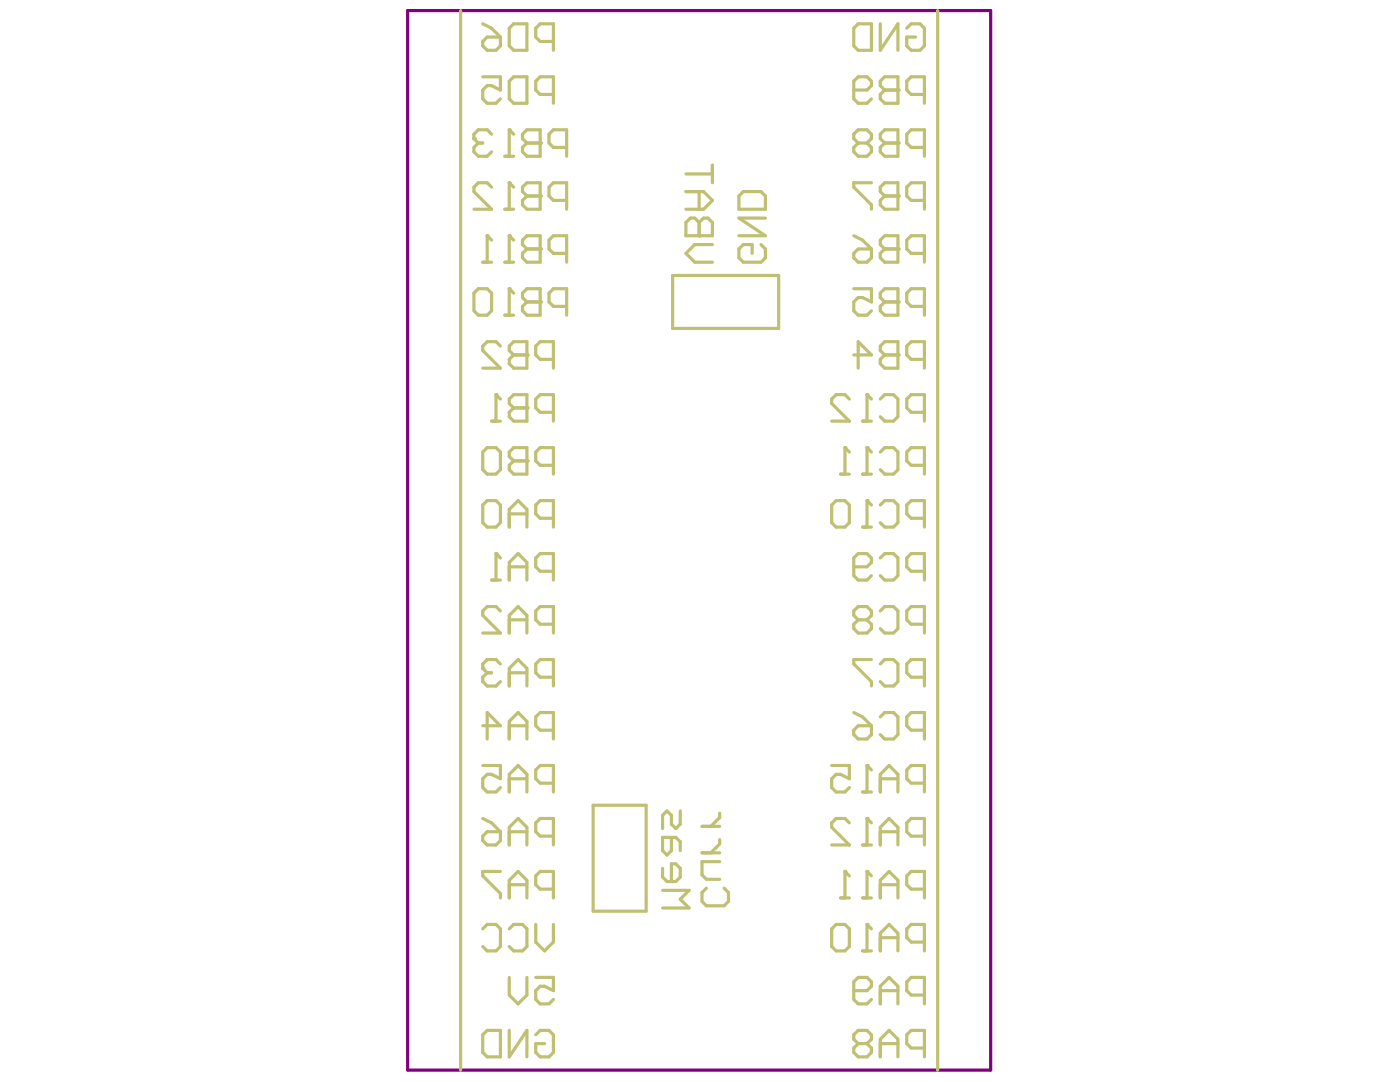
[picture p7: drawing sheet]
<svg xmlns="http://www.w3.org/2000/svg" width="279mm" height="216mm" viewBox="0 0 279 216" stroke-linecap="round" stroke-linejoin="round" font-family="sans-serif">
<path d="M81.4 2.1h116.3v211.4h-116.3z" fill="none" stroke="#800080" stroke-width=".63"/>
<path d="M91.9 2.1v211.4M187.1 2.1v211.4M134.2 55h21.2v10.5h-21.2zM105.2 78.7v5.3h-2.7l-.9-.8v-.9l.9-.9h2.7M110.4 82.3h-2.6l-.9-.9v-1.8l.9-.9h2.6v5.3M118.4 160.7h10.6v21.1h-10.6z" fill="none" stroke="#c0c073" stroke-width=".63"/>
<circle cx="105.2" cy="81.4" r=".32" fill="#c0c073"/>
<path d="M99 78.7v5.3M105.2 78.7h-2.7l-.9 .9v.9l.9 .9h2.7M98.1 84h1.8" fill="none" stroke="#c0c073" stroke-width=".63"/>
<circle cx="99" cy="78.7" r=".32" fill="#c0c073"/>
<path d="M99 78.7l.9 .9M172.1 168.6h1.8M173 163.3v5.3M175.7 168.6v-3.5l1.7-1.8 1.8 1.8v3.5M175.7 166h3.5M184.5 166.8h-2.7l-.8-.8v-1.8l.8-.9h2.7v5.3M171.3 208.2l-.9-.8v-.9l.9-.9h1.7l.9 .9v.9l-.9 .8M171.3 208.2h1.7M171.3 208.2l-.9 .9v.9l.9 .9h1.7l.9-.9v-.9l-.9-.9M175.7 210.9v-3.5l1.7-1.8 1.8 1.8v3.5M175.7 208.2h3.5M184.5 209.1h-2.7l-.8-.9v-1.7l.8-.9h2.7v5.3" fill="none" stroke="#c0c073" stroke-width=".63"/>
<circle cx="173" cy="163.3" r=".32" fill="#c0c073"/>
<path d="M173 78.7v5.3M175.7 79.6l.9-.9h1.7l.9 .9v3.6l-.9 .8h-1.7l-.9-.8M172.1 84h1.8M184.5 82.3h-2.7l-.8-.9v-1.8l.8-.9h2.7v5.3M171.3 123.7l-.9-.9v-.9l.9-.9h1.7l.9 .9v.9l-.9 .9M171.3 123.7l-.9 .9v.8l.9 .9h1.7l.9-.9v-.8l-.9-.9M171.3 123.7h1.7M175.7 121.9l.9-.9h1.7l.9 .9v3.5l-.9 .9h-1.7l-.9-.9M184.5 124.6h-2.7l-.8-.9v-1.8l.8-.9h2.7v5.3M169.5 164.2l-.9-.9h-1.7l-.9 .9v.9l3.5 3.5h-3.5M173 163.3l.9 .9" fill="none" stroke="#c0c073" stroke-width=".63"/>
<circle cx="173" cy="78.7" r=".32" fill="#c0c073"/>
<path d="M179.2 36.5v5.3h-2.6l-.9-.9v-.9l.9-.9h2.6M184.5 40h-2.7l-.8-.9v-1.8l.8-.8h2.7v5.3M169.5 79.6l-.9-.9h-1.7l-.9 .9v.9l3.5 3.5h-3.5M173 78.7l.9 .9" fill="none" stroke="#c0c073" stroke-width=".63"/>
<circle cx="179.2" cy="39.1" r=".32" fill="#c0c073"/>
<path d="M173.9 36.5h-3.5v.8l3.5 3.6v.9M179.2 36.5h-2.6l-.9 .8v.9l.9 .9h2.6M98.1 115.7h1.8M99 110.5v5.2M101.6 115.7v-3.5l1.8-1.7 1.8 1.7v3.5M101.6 113.1h3.6M110.4 114h-2.6l-.9-.9v-1.8l.9-.8h2.6v5.2" fill="none" stroke="#c0c073" stroke-width=".63"/>
<circle cx="99" cy="110.5" r=".32" fill="#c0c073"/>
<path d="M139.5 47v-2.6l-.9-.9h-.8l-.9 .9v2.6h5.3M142.2 48.8h-3.6l-1.7 1.8 1.7 1.7h3.6M99 110.5l.9 .8" fill="none" stroke="#c0c073" stroke-width=".63"/>
<circle cx="139.5" cy="47" r=".32" fill="#c0c073"/>
<g fill="none" stroke="#c0c073" stroke-width=".63">
<path d="M136.9 38.2h3.5l1.8 1.8-1.8 1.8h-3.5M136.9 34.7h5.3M139.5 38.2v3.6M142.2 32.9v3.6M147.5 39.1l.8-.9h3.6l.9 .9v2.7h-5.3zM139.5 47v-2.6l.9-.9h.9l.9 .9v2.6M151.9 48.8l.9 .9v1.7l-.9 .9h-3.6l-.8-.9v-1.7l.8-.9h1.8v1.8M152.8 43.5h-5.3l5.3 3.5h-5.3M172.1 189.7h1.8M173 184.5v5.2M175.7 189.7v-3.5l1.7-1.7 1.8 1.7v3.5M175.7 187.1h3.5"/>
<path d="M184.5 188h-2.7l-.8-.9v-1.8l.8-.8h2.7v5.2"/>
</g>
<circle cx="173" cy="184.5" r=".32" fill="#c0c073"/>
<path d="M172.1 179.2h1.8M173 173.9v5.3M175.7 179.2v-3.6l1.7-1.7 1.8 1.7v3.6M175.7 176.5h3.5M184.5 177.4h-2.7l-.8-.9v-1.7l.8-.9h2.7v5.3M166 185.3l.9-.8h1.7l.9 .8v3.6l-.9 .8h-1.7l-.9-.8zM173 184.5l.9 .8" fill="none" stroke="#c0c073" stroke-width=".63"/>
<circle cx="173" cy="173.9" r=".32" fill="#c0c073"/>
<path d="M167.7 179.2h1.8M168.6 173.9v5.3M173 173.9l.9 .9" fill="none" stroke="#c0c073" stroke-width=".63"/>
<circle cx="168.6" cy="173.9" r=".32" fill="#c0c073"/>
<path d="M172.1 158h1.8M173 152.7v5.3M175.7 158v-3.5l1.7-1.8 1.8 1.8v3.5M175.7 155.4h3.5M184.5 156.3h-2.7l-.8-.9v-1.8l.8-.9h2.7v5.3M168.6 173.9l.9 .9" fill="none" stroke="#c0c073" stroke-width=".63"/>
<circle cx="173" cy="152.7" r=".32" fill="#c0c073"/>
<g fill="none" stroke="#c0c073" stroke-width=".63">
<path d="M173 99.9v5.3M170.4 113.1h2.6l.9-.9v-.9l-.9-.8h-1.7l-.9 .8v3.6l.9 .8h1.7l.9-.8M172.1 105.2h1.8M175.7 100.8l.9-.9h1.7l.9 .9v3.5l-.9 .9h-1.7l-.9-.9M175.7 111.3l.9-.8h1.7l.9 .8v3.6l-.9 .8h-1.7l-.9-.8M184.5 103.4h-2.7l-.8-.9v-1.7l.8-.9h2.7v5.3M184.5 114h-2.7l-.8-.9v-1.8l.8-.8h2.7v5.2M166 152.7h3.5v2.7l-1.8-.9h-.8l-.9 .9v1.8l.9 .8h1.7l.9-.8M170.4 145.7l.9-.9h2.6v1.8l-.9 .9h-1.7l-.9-.9zM170.4 142.2l1.7 .9 1.8 1.7M173 152.7l.9 .9M175.7 143.1l.9-.9h1.7l.9 .9v3.5l-.9 .9h-1.7l-.9-.9"/>
<path d="M184.5 145.7h-2.7l-.8-.9v-1.7l.8-.9h2.7v5.3"/>
</g>
<circle cx="173" cy="99.9" r=".32" fill="#c0c073"/>
<path d="M172.1 94.6h1.8M173 99.9l.9 .9M173 89.3v5.3M175.7 90.2l.9-.9h1.7l.9 .9v3.5l-.9 .9h-1.7l-.9-.9M184.5 92.8h-2.7l-.8-.8v-1.8l.8-.9h2.7v5.3M166 100.8l.9-.9h1.7l.9 .9v3.5l-.9 .9h-1.7l-.9-.9z" fill="none" stroke="#c0c073" stroke-width=".63"/>
<circle cx="173" cy="89.3" r=".32" fill="#c0c073"/>
<path d="M167.7 94.6h1.8M168.6 89.3v5.3M173 89.3l.9 .9" fill="none" stroke="#c0c073" stroke-width=".63"/>
<circle cx="168.6" cy="89.3" r=".32" fill="#c0c073"/>
<path d="M179.2 68.2v5.3h-2.6l-.9-.9v-.9l.9-.9h2.6M184.5 71.7h-2.7l-.8-.9v-1.7l.8-.9h2.7v5.3M168.6 89.3l.9 .9" fill="none" stroke="#c0c073" stroke-width=".63"/>
<circle cx="179.2" cy="70.8" r=".32" fill="#c0c073"/>
<path d="M179.2 47v5.3h-2.6l-.9-.9v-.8l.9-.9h2.6M184.5 50.6h-2.7l-.8-.9v-1.8l.8-.9h2.7v5.3M170.4 70.8h3.5l-2.6-2.6v5.3M179.2 68.2h-2.6l-.9 .9v.8l.9 .9h2.6" fill="none" stroke="#c0c073" stroke-width=".63"/>
<circle cx="179.2" cy="49.7" r=".32" fill="#c0c073"/>
<path d="M170.4 50.6l.9-.9h2.6v1.7l-.9 .9h-1.7l-.9-.9zM170.4 47l1.7 .9 1.8 1.8M179.2 47h-2.6l-.9 .9v.9l.9 .9h2.6M179.2 57.6v5.3h-2.6l-.9-.9v-.9l.9-.8h2.6M184.5 61.1h-2.7l-.8-.8v-1.8l.8-.9h2.7v5.3" fill="none" stroke="#c0c073" stroke-width=".63"/>
<circle cx="179.2" cy="60.3" r=".32" fill="#c0c073"/>
<path d="M179.2 15.3v5.3h-2.6l-.9-.9v-.9l.9-.8h2.6M184.5 18.8h-2.7l-.8-.8v-1.8l.8-.9h2.7v5.3M170.4 57.6h3.5v2.7l-1.8-.9h-.8l-.9 .9v1.7l.9 .9h1.7l.9-.9M179.2 57.6h-2.6l-.9 .9v.9l.9 .9h2.6" fill="none" stroke="#c0c073" stroke-width=".63"/>
<circle cx="179.2" cy="18" r=".32" fill="#c0c073"/>
<g fill="none" stroke="#c0c073" stroke-width=".63">
<path d="M170.4 18h2.6l.9-.9v-.9l-.9-.9h-1.7l-.9 .9v3.5l.9 .9h1.7l.9-.9M170.4 5.6l.9-.8h2.6v5.2h-2.6l-.9-.8zM175.7 4.8v5.2l3.5-5.2v5.2M179.2 15.3h-2.6l-.9 .9v.9l.9 .9h2.6M181 5.6l.8-.8h1.8l.9 .8v3.6l-.9 .8h-1.8l-.8-.8v-1.8h1.7M179.2 25.9v5.3h-2.6l-.9-.9v-.9l.9-.9h2.6M184.5 29.4h-2.7l-.8-.9v-1.7l.8-.9h2.7v5.3M173.9 131.6h-3.5v.9l3.5 3.5v.9M175.7 132.5l.9-.9h1.7l.9 .9v3.5l-.9 .9h-1.7l-.9-.9M184.5 135.1h-2.7l-.8-.9v-1.7l.8-.9h2.7v5.3M132.2 177.7h5.3l-1.7 1.7 1.7 1.8h-5.3M132.2 173.3v1.7l.9 .9h1.8l.9-.9v-1.7l-.9-.9h-.9v3.5"/>
<path d="M134 167.1v2.6l-.9 .9-.9-.9v-2.6h2.7l.9 .9v1.7M135.8 161.8v2.6l-.9 .9-.9-.9v-1.7l-.9-.9-.9 .9v2.6M140.1 170.2h3.5M140.1 164.9h3.5M141 177.2l-.9 .9v1.8l.9 .8h3.5l.9-.8v-1.8l-.9-.9M143.6 171.9h-3.5v2.7l.9 .9h2.6M143.6 167.5v.9l-1.7 1.8M143.6 162.2v.9l-1.7 1.8M101.6 195v3.6l1.8 1.7 1.8-1.7v-3.6M106.9 195h3.5v2.7l-1.7-.9h-.9l-.9 .9v1.7l.9 .9h1.8l.8-.9M170.4 197.7h2.6l.9-.9v-.9l-.9-.9h-1.7l-.9 .9v3.5l.9 .9h1.7l.9-.9M175.7 197.7h3.5"/>
<path d="M184.5 198.6h-2.7l-.8-.9v-1.8l.8-.9h2.7v5.3M175.7 200.3v-3.5l1.7-1.8 1.8 1.8v3.5"/>
</g>
<circle cx="179.2" cy="28.5" r=".32" fill="#c0c073"/>
<g fill="none" stroke="#c0c073" stroke-width=".63">
<path d="M171.3 28.5h1.7M171.3 28.5l-.9-.8v-.9l.9-.9h1.7l.9 .9v.9l-.9 .8M171.3 28.5l-.9 .9v.9l.9 .9h1.7l.9-.9v-.9l-.9-.9M179.2 25.9h-2.6l-.9 .9v.9l.9 .8h2.6M105.2 68.2v5.3h-2.7l-.9-.9v-.9l.9-.9h2.7M110.4 71.7h-2.6l-.9-.9v-1.7l.9-.9h2.6v5.3M96.3 100.8l.9-.9h1.8l.9 .9v3.5l-.9 .9h-1.8l-.9-.9zM101.6 105.2v-3.5l1.8-1.8 1.8 1.8v3.5M101.6 102.5h3.6M110.4 103.4h-2.6l-.9-.9v-1.7l.9-.9h2.6v5.3M99.9 121.9l-.9-.9h-1.8l-.9 .9v.9l3.6 3.5h-3.6M101.6 126.3v-3.5l1.8-1.8 1.8 1.8v3.5"/>
<path d="M101.6 123.7h3.6M110.4 124.6h-2.6l-.9-.9v-1.8l.9-.9h2.6v5.3M96.3 152.7h3.6v2.7l-1.8-.9h-.9l-.9 .9v1.8l.9 .8h1.8l.9-.8M96.3 144.8h3.6l-2.7-2.6v5.3M101.6 147.5v-3.6l1.8-1.7 1.8 1.7v3.6M101.6 158v-3.5l1.8-1.8 1.8 1.8v3.5M101.6 144.8h3.6M101.6 155.4h3.6M110.4 145.7h-2.6l-.9-.9v-1.7l.9-.9h2.6v5.3M110.4 156.3h-2.6l-.9-.9v-1.8l.9-.9h2.6v5.3M96.3 166.8l.9-.8h2.7v1.7l-.9 .9h-1.8l-.9-.9zM96.3 163.3l1.8 .9 1.8 1.8"/>
<path d="M99.9 173.9h-3.6v.9l3.6 3.5v.9M101.6 168.6v-3.5l1.8-1.8 1.8 1.8v3.5M101.6 179.2v-3.6l1.8-1.7 1.8 1.7v3.6M101.6 166h3.6M101.6 176.5h3.6M110.4 166.8h-2.6l-.9-.8v-1.8l.9-.9h2.6v5.3M110.4 177.4h-2.6l-.9-.9v-1.7l.9-.9h2.6v5.3M96.3 185.3l.9-.8h1.8l.9 .8v3.6l-.9 .8h-1.8l-.9-.8M101.6 185.3l.9-.8h1.8l.9 .8v3.6l-.9 .8h-1.8l-.9-.8M106.9 184.5v3.5l1.8 1.7 1.7-1.7v-3.5M96.3 206.5l.9-.9h2.7v5.3h-2.7l-.9-.9zM101.6 205.6v5.3l3.6-5.3v5.3"/>
<path d="M106.9 206.5l.9-.9h1.8l.8 .9v3.5l-.8 .9h-1.8l-.9-.9v-1.8h1.8"/>
</g>
<circle cx="105.2" cy="70.8" r=".32" fill="#c0c073"/>
<path d="M99.9 69.1l-.9-.9h-1.8l-.9 .9v.8l3.6 3.6h-3.6M105.2 68.2h-2.7l-.9 .9v.8l.9 .9h2.7M105.2 89.3v5.3h-2.7l-.9-.9v-.9l.9-.8h2.7M110.4 92.8h-2.6l-.9-.8v-1.8l.9-.9h2.6v5.3" fill="none" stroke="#c0c073" stroke-width=".63"/>
<circle cx="105.2" cy="92" r=".32" fill="#c0c073"/>
<g fill="none" stroke="#c0c073" stroke-width=".63">
<path d="M96.3 8.3l.9-.9h2.7v1.8l-.9 .8h-1.8l-.9-.8zM96.3 15.3h3.6v2.7l-1.8-.9h-.9l-.9 .9v1.7l.9 .9h1.8l.9-.9M96.3 4.8l1.8 .8 1.8 1.8M101.6 5.6l.9-.8h2.7v5.2h-2.7l-.9-.8zM101.6 16.2l.9-.9h2.7v5.3h-2.7l-.9-.9zM110.4 8.3h-2.6l-.9-.9v-1.8l.9-.8h2.6v5.2M110.4 18.8h-2.6l-.9-.8v-1.8l.9-.9h2.6v5.3M96.3 90.2l.9-.9h1.8l.9 .9v3.5l-.9 .9h-1.8l-.9-.9zM105.2 89.3h-2.7l-.9 .9v.9l.9 .9h2.7M99.9 132.5l-.9-.9h-1.8l-.9 .9v.9M101.6 136.9v-3.5l1.8-1.8 1.8 1.8v3.5M101.6 134.2h3.6"/>
<path d="M110.4 135.1h-2.6l-.9-.9v-1.7l.9-.9h2.6v5.3"/>
</g>
<circle cx="96.3" cy="133.4" r=".32" fill="#c0c073"/>
<path d="M107.8 36.5v5.3h-2.6l-.9-.9v-.9l.9-.9h2.6M113.1 40h-2.7l-.8-.9v-1.8l.8-.8h2.7v5.3M96.3 133.4l.9 .8M97.2 134.2h.9M97.2 134.2l-.9 .9v.9l.9 .9h1.8l.9-.9" fill="none" stroke="#c0c073" stroke-width=".63"/>
<circle cx="107.8" cy="39.1" r=".32" fill="#c0c073"/>
<path d="M101.6 36.5v5.3M107.8 36.5h-2.6l-.9 .8v.9l.9 .9h2.6M100.7 41.8h1.8" fill="none" stroke="#c0c073" stroke-width=".63"/>
<circle cx="101.6" cy="36.5" r=".32" fill="#c0c073"/>
<path d="M98.1 37.3l-.9-.8h-1.7l-.9 .8v.9l3.5 3.6h-3.5M101.6 36.5l.9 .8M107.8 47v5.3h-2.6l-.9-.9v-.8l.9-.9h2.6M113.1 50.6h-2.7l-.8-.9v-1.8l.8-.9h2.7v5.3" fill="none" stroke="#c0c073" stroke-width=".63"/>
<circle cx="107.8" cy="49.7" r=".32" fill="#c0c073"/>
<path d="M100.7 52.3h1.8M101.6 47v5.3M107.8 47h-2.6l-.9 .9v.9l.9 .9h2.6" fill="none" stroke="#c0c073" stroke-width=".63"/>
<circle cx="101.6" cy="47" r=".32" fill="#c0c073"/>
<path d="M96.3 52.3h1.8M97.2 47v5.3M101.6 47l.9 .9" fill="none" stroke="#c0c073" stroke-width=".63"/>
<circle cx="97.2" cy="47" r=".32" fill="#c0c073"/>
<path d="M97.2 47l.9 .9M107.8 57.6v5.3h-2.6l-.9-.9v-.9l.9-.8h2.6M113.1 61.1h-2.7l-.8-.8v-1.8l.8-.9h2.7v5.3" fill="none" stroke="#c0c073" stroke-width=".63"/>
<circle cx="107.8" cy="60.3" r=".32" fill="#c0c073"/>
<path d="M101.6 57.6v5.3M107.8 57.6h-2.6l-.9 .9v.9l.9 .9h2.6M100.7 62.9h1.8" fill="none" stroke="#c0c073" stroke-width=".63"/>
<circle cx="101.6" cy="57.6" r=".32" fill="#c0c073"/>
<path d="M107.8 25.9v5.3h-2.6l-.9-.9v-.9l.9-.9h2.6M113.1 29.4h-2.7l-.8-.9v-1.7l.8-.9h2.7v5.3M94.6 58.5l.9-.9h1.7l.9 .9v3.5l-.9 .9h-1.7l-.9-.9zM101.6 57.6l.9 .9" fill="none" stroke="#c0c073" stroke-width=".63"/>
<circle cx="107.8" cy="28.5" r=".32" fill="#c0c073"/>
<path d="M100.7 31.2h1.8M101.6 25.9v5.3M107.8 25.9h-2.6l-.9 .9v.9l.9 .8h2.6" fill="none" stroke="#c0c073" stroke-width=".63"/>
<circle cx="101.6" cy="25.9" r=".32" fill="#c0c073"/>
<path d="M98.1 26.8l-.9-.9h-1.7l-.9 .9v.9M101.6 25.9l.9 .9" fill="none" stroke="#c0c073" stroke-width=".63"/>
<circle cx="94.6" cy="27.7" r=".32" fill="#c0c073"/>
<path d="M94.6 27.7l.9 .8M95.5 28.5h.8M95.5 28.5l-.9 .9v.9l.9 .9h1.7l.9-.9" fill="none" stroke="#c0c073" stroke-width=".63"/>
</svg>
